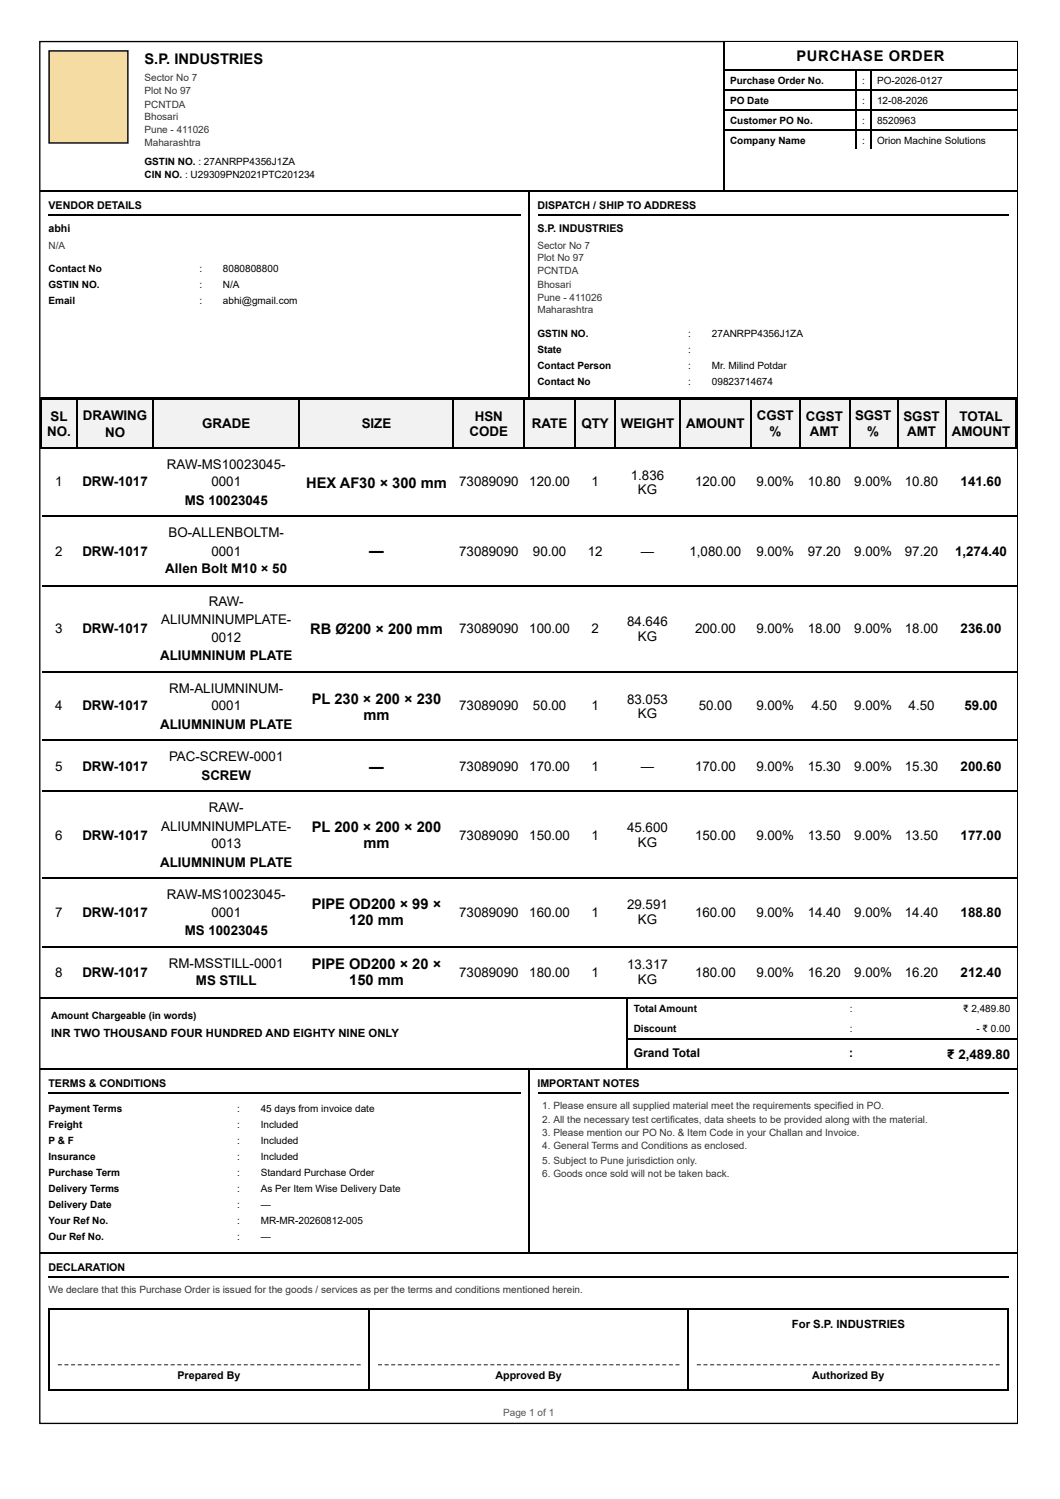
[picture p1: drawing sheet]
<svg xmlns="http://www.w3.org/2000/svg" width="210mm" height="297mm" viewBox="0 0 210 297" stroke-linecap="round" stroke-linejoin="round" font-family="sans-serif">
<defs><g id="words">
<g font-size="2.9">
<text x="28.7" y="12.6">S.P. INDUSTRIES</text>
<text x="158" y="12.1">PURCHASE ORDER</text>
<text x="60.7" y="96.7">HEX AF30 × 300 mm</text>
<text x="73.2" y="110.2">—</text>
<text x="61.5" y="125.9">RB Ø200 × 200 mm</text>
<text x="61.8" y="139.6">PL 230 × 200 × 230</text>
<text x="72.1" y="142.8">mm</text>
<text x="73.2" y="153.1">—</text>
<text x="61.8" y="165">PL 200 × 200 × 200</text>
<text x="72.1" y="168.2">mm</text>
<text x="61.8" y="180.4">PIPE OD200 × 99 ×</text>
<text x="69.3" y="183.5">120 mm</text>
<text x="61.8" y="192.3">PIPE OD200 × 20 ×</text>
<text x="69.3" y="195.4">150 mm</text>
</g>
<g font-size="2.6">
<text x="10" y="83.5">SL</text>
<text x="16.4" y="83.3">DRAWING</text>
<text x="94.2" y="83.5">HSN</text>
<text x="150.1" y="83.3">CGST</text>
<text x="159.8" y="83.5">CGST</text>
<text x="169.6" y="83.3">SGST</text>
<text x="179.2" y="83.5">SGST</text>
<text x="190.3" y="83.5">TOTAL</text>
<text x="9.3" y="86.4">NO.</text>
<text x="20.8" y="86.7">NO</text>
<text x="40.1" y="84.8">GRADE</text>
<text x="71.7" y="84.8">SIZE</text>
<text x="93.1" y="86.4">CODE</text>
<text x="105.5" y="84.8">RATE</text>
<text x="115.3" y="84.8">QTY</text>
<text x="123.1" y="84.8">WEIGHT</text>
<text x="136.1" y="84.8">AMOUNT</text>
<text x="152.6" y="86.4">%</text>
<text x="160.6" y="86.4">AMT</text>
<text x="172" y="86.4">%</text>
<text x="179.9" y="86.4">AMT</text>
<text x="188.8" y="86.4">AMOUNT</text>
<text x="33.1" y="93">RAW-MS10023045-</text>
<text x="125.1" y="95.2">1.836</text>
<text x="11" y="96.5">1</text>
<text x="16.3" y="96.5">DRW-1017</text>
<text x="36.6" y="100.2">MS 10023045</text>
<text x="41.9" y="96.5">0001</text>
<text x="91.1" y="96.5">73089090</text>
<text x="105" y="96.5">120.00</text>
<text x="117.3" y="96.5">1</text>
<text x="126.5" y="98.1">KG</text>
<text x="137.9" y="96.5">120.00</text>
<text x="150" y="96.5">9.00%</text>
<text x="160.2" y="96.5">10.80</text>
<text x="169.4" y="96.5">9.00%</text>
<text x="179.5" y="96.5">10.80</text>
<text x="190.5" y="96.5">141.60</text>
<text x="33.4" y="106.5">BO-ALLENBOLTM-</text>
<text x="11" y="110.2">2</text>
<text x="16.3" y="110.2">DRW-1017</text>
<text x="32.8" y="113.7">Allen Bolt M10 × 50</text>
<text x="41.9" y="110.2">0001</text>
<text x="91.1" y="110.2">73089090</text>
<text x="105.7" y="110.2">90.00</text>
<text x="116.6" y="110.2">12</text>
<text x="127.1" y="110.2">—</text>
<text x="136.7" y="110.2">1,080.00</text>
<text x="150" y="110.2">9.00%</text>
<text x="160.2" y="110.2">97.20</text>
<text x="169.4" y="110.2">9.00%</text>
<text x="179.5" y="110.2">97.20</text>
<text x="189.4" y="110.2">1,274.40</text>
<text x="11" y="125.6">3</text>
<text x="16.3" y="125.6">DRW-1017</text>
<text x="32" y="123.7">ALIUMNINUMPLATE-</text>
<text x="41.4" y="120.3">RAW-</text>
<text x="91.1" y="125.6">73089090</text>
<text x="105" y="125.6">100.00</text>
<text x="117.3" y="125.6">2</text>
<text x="124.4" y="124.3">84.646</text>
<text x="137.9" y="125.6">200.00</text>
<text x="150" y="125.6">9.00%</text>
<text x="160.2" y="125.6">18.00</text>
<text x="169.4" y="125.6">9.00%</text>
<text x="179.5" y="125.6">18.00</text>
<text x="190.5" y="125.6">236.00</text>
<text x="31.8" y="130.9">ALIUMNINUM PLATE</text>
<text x="41.9" y="127.4">0012</text>
<text x="126.5" y="127.2">KG</text>
<text x="33.6" y="137.5">RM-ALIUMNINUM-</text>
<text x="11" y="140.9">4</text>
<text x="16.3" y="140.9">DRW-1017</text>
<text x="41.9" y="140.9">0001</text>
<text x="91.1" y="140.9">73089090</text>
<text x="105.7" y="140.9">50.00</text>
<text x="117.3" y="140.9">1</text>
<text x="124.4" y="139.6">83.053</text>
<text x="126.5" y="142.5">KG</text>
<text x="138.6" y="140.9">50.00</text>
<text x="150" y="140.9">9.00%</text>
<text x="160.9" y="140.9">4.50</text>
<text x="169.4" y="140.9">9.00%</text>
<text x="180.2" y="140.9">4.50</text>
<text x="191.3" y="140.9">59.00</text>
<text x="31.8" y="144.6">ALIUMNINUM PLATE</text>
<text x="11" y="152.8">5</text>
<text x="16.3" y="152.8">DRW-1017</text>
<text x="33.5" y="151">PAC-SCREW-0001</text>
<text x="40" y="154.7">SCREW</text>
<text x="91.1" y="152.8">73089090</text>
<text x="105" y="152.8">170.00</text>
<text x="117.3" y="152.8">1</text>
<text x="127.1" y="152.8">—</text>
<text x="137.9" y="152.8">170.00</text>
<text x="150" y="152.8">9.00%</text>
<text x="160.2" y="152.8">15.30</text>
<text x="169.4" y="152.8">9.00%</text>
<text x="179.5" y="152.8">15.30</text>
<text x="190.5" y="152.8">200.60</text>
<text x="41.4" y="161">RAW-</text>
<text x="11" y="166.6">6</text>
<text x="16.3" y="166.6">DRW-1017</text>
<text x="32" y="164.7">ALIUMNINUMPLATE-</text>
<text x="91.1" y="166.6">73089090</text>
<text x="105" y="166.6">150.00</text>
<text x="117.3" y="166.6">1</text>
<text x="124.4" y="165">45.600</text>
<text x="126.5" y="167.9">KG</text>
<text x="137.9" y="166.6">150.00</text>
<text x="150" y="166.6">9.00%</text>
<text x="160.2" y="166.6">13.50</text>
<text x="169.4" y="166.6">9.00%</text>
<text x="179.5" y="166.6">13.50</text>
<text x="190.5" y="166.6">177.00</text>
<text x="31.8" y="171.9">ALIUMNINUM PLATE</text>
<text x="41.9" y="168.2">0013</text>
<text x="33.1" y="178.2">RAW-MS10023045-</text>
<text x="11" y="181.9">7</text>
<text x="16.3" y="181.9">DRW-1017</text>
<text x="36.6" y="185.4">MS 10023045</text>
<text x="41.9" y="181.9">0001</text>
<text x="91.1" y="181.9">73089090</text>
<text x="105" y="181.9">160.00</text>
<text x="117.3" y="181.9">1</text>
<text x="124.4" y="180.4">29.591</text>
<text x="126.5" y="183.3">KG</text>
<text x="137.9" y="181.9">160.00</text>
<text x="150" y="181.9">9.00%</text>
<text x="160.2" y="181.9">14.40</text>
<text x="169.4" y="181.9">9.00%</text>
<text x="179.5" y="181.9">14.40</text>
<text x="190.5" y="181.9">188.80</text>
<text x="33.5" y="192">RM-MSSTILL-0001</text>
<text x="11" y="193.9">8</text>
<text x="16.3" y="193.9">DRW-1017</text>
<text x="38.9" y="195.4">MS STILL</text>
<text x="91.1" y="193.9">73089090</text>
<text x="105" y="193.9">180.00</text>
<text x="117.3" y="193.9">1</text>
<text x="124.4" y="192.3">13.317</text>
<text x="126.5" y="195.2">KG</text>
<text x="137.9" y="193.9">180.00</text>
<text x="150" y="193.9">9.00%</text>
<text x="160.2" y="193.9">16.20</text>
<text x="169.4" y="193.9">9.00%</text>
<text x="179.5" y="193.9">16.20</text>
<text x="190.5" y="193.9">212.40</text>
<text x="187.9" y="210">₹ 2,489.80</text>
</g>
<g font-size="2.4">
<text x="125.7" y="209.7">Grand Total</text>
<text x="168.4" y="209.7">:</text>
</g>
<g font-size="2.2">
<text x="10.1" y="205.8">INR TWO THOUSAND FOUR HUNDRED AND EIGHTY NINE ONLY</text>
<text x="157" y="263.4">For S.P. INDUSTRIES</text>
</g>
<g font-size="2.1">
<text x="9.6" y="41.5">VENDOR DETAILS</text>
<text x="106.6" y="41.5">DISPATCH / SHIP TO ADDRESS</text>
<text x="9.6" y="45.9">abhi</text>
<text x="106.6" y="45.9">S.P. INDUSTRIES</text>
<text x="9.6" y="215.5">TERMS &amp; CONDITIONS</text>
<text x="106.6" y="215.5">IMPORTANT NOTES</text>
<text x="9.6" y="252.1">DECLARATION</text>
<text x="35.2" y="273.5">Prepared By</text>
<text x="98.3" y="273.5">Approved By</text>
<text x="161.1" y="273.5">Authorized By</text>
</g>
<g font-size="2" fill="#333">
<text x="28.7" y="16.1">Sector No 7</text>
<text x="28.7" y="18.7">Plot No 97</text>
<text x="28.7" y="21.3">PCNTDA</text>
<text x="28.7" y="23.7">Bhosari</text>
<text x="28.7" y="26.4">Pune - 411026</text>
<text x="28.7" y="29">Maharashtra</text>
<text x="9.6" y="49.4">N/A</text>
<text x="106.6" y="49.4">Sector No 7</text>
<text x="106.6" y="51.8">Plot No 97</text>
<text x="106.6" y="54.4">PCNTDA</text>
<text x="106.6" y="57.1">Bhosari</text>
<text x="106.6" y="59.7">Pune - 411026</text>
<text x="106.6" y="62.1">Maharashtra</text>
<text x="107.6" y="220">1 . Please ensure all supplied material meet the requirements specified in PO.</text>
<text x="107.6" y="222.7">2. All the necessary test certificates, data sheets to be provided along with the material.</text>
<text x="107.6" y="225.3">3. Please mention our PO No. &amp; Item Code in your Challan and Invoice.</text>
<text x="107.6" y="228">4. General Terms and Conditions as enclosed.</text>
<text x="107.6" y="230.9">5. Subject to Pune jurisdiction only.</text>
<text x="107.6" y="233.5">6. Goods once sold will not be taken back.</text>
<text x="9.6" y="256.6">We declare that this Purchase Order is issued for the goods / services as per the terms and conditions mentioned herein.</text>
</g>
<g font-size="2">
<text x="144.8" y="16.6">Purchase Order No.</text>
<text x="171" y="16.6">:</text>
<text x="173.9" y="16.6">PO-2026-0127</text>
<text x="144.8" y="20.5">PO Date</text>
<text x="171" y="20.5">:</text>
<text x="173.9" y="20.5">12-08-2026</text>
<text x="144.8" y="24.5">Customer PO No.</text>
<text x="144.8" y="28.5">Company Name</text>
<text x="171" y="24.5">:</text>
<text x="171" y="28.5">:</text>
<text x="173.9" y="24.5">8520963</text>
<text x="173.9" y="28.5">Orion Machine Solutions</text>
<text x="28.7" y="32.7">GSTIN NO. : 27ANRPP4356J1ZA</text>
<text x="28.7" y="35.4">CIN NO. : U29309PN2021PTC201234</text>
<text x="9.6" y="53.9">Contact No</text>
<text x="39.5" y="53.9">:</text>
<text x="44.2" y="53.9">8080808800</text>
<text x="9.6" y="57.1">GSTIN NO.</text>
<text x="39.5" y="57.1">:</text>
<text x="44.2" y="57.1">N/A</text>
<text x="9.6" y="60.2">Email</text>
<text x="39.5" y="60.2">:</text>
<text x="44.2" y="60.2">abhi@gmail.com</text>
<text x="106.6" y="66.9">GSTIN NO.</text>
<text x="106.6" y="70">State</text>
<text x="136.5" y="66.9">:</text>
<text x="136.5" y="70">:</text>
<text x="141.2" y="66.9">27ANRPP4356J1ZA</text>
<text x="106.6" y="73.2">Contact Person</text>
<text x="106.6" y="76.4">Contact No</text>
<text x="136.5" y="73.2">:</text>
<text x="136.5" y="76.4">:</text>
<text x="141.2" y="73.2">Mr. Milind Potdar</text>
<text x="141.2" y="76.4">09823714674</text>
<text x="10.1" y="202.1">Amount Chargeable (in words)</text>
<text x="125.7" y="200.7">Total Amount</text>
<text x="168.5" y="200.7">:</text>
<text x="191" y="200.7">₹ 2,489.80</text>
<text x="125.7" y="204.7">Discount</text>
<text x="168.5" y="204.7">:</text>
<text x="193.6" y="204.7">- ₹ 0.00</text>
<text x="9.6" y="220.6">Payment Terms</text>
<text x="47" y="220.6">:</text>
<text x="51.7" y="220.6">45 days from invoice date</text>
<text x="9.6" y="223.7">Freight</text>
<text x="9.6" y="226.9">P &amp; F</text>
<text x="47" y="223.7">:</text>
<text x="47" y="226.9">:</text>
<text x="51.7" y="223.7">Included</text>
<text x="51.7" y="226.9">Included</text>
<text x="9.6" y="230.1">Insurance</text>
<text x="9.6" y="233.3">Purchase Term</text>
<text x="47" y="230.1">:</text>
<text x="47" y="233.3">:</text>
<text x="51.7" y="230.1">Included</text>
<text x="51.7" y="233.3">Standard Purchase Order</text>
<text x="9.6" y="236.4">Delivery Terms</text>
<text x="9.6" y="239.6">Delivery Date</text>
<text x="47" y="236.4">:</text>
<text x="47" y="239.6">:</text>
<text x="51.7" y="236.4">As Per Item Wise Delivery Date</text>
<text x="51.7" y="239.6">—</text>
<text x="9.6" y="242.8">Your Ref No.</text>
<text x="9.6" y="246">Our Ref No.</text>
<text x="47" y="242.8">:</text>
<text x="47" y="246">:</text>
<text x="51.7" y="242.8">MR-MR-20260812-005</text>
<text x="51.7" y="246">—</text>
</g>
<text font-size="2" fill="#555" x="99.8" y="280.9">Page 1 of 1</text>
</g></defs>
<path d="M7.9 8.2h193.9v274.2h-193.9z" fill="none" stroke="#000" stroke-width=".26"/>
<path d="M143.8 8.4h57.9v5.5h-57.9z" fill="#fff"/>
<path d="M143.6 8.4v29.6M143.8 13.8h57.9M143.8 17.8h57.9M169.8 13.9v15.6M172.7 13.9v15.6M8 37.9h135.5M143.8 21.7h57.9M143.8 25.7h57.9M143.8 37.9h57.9" fill="none" stroke="#000" stroke-width=".26"/>
<path d="M9.6 10h15.9v18.5h-15.9z" fill="#f4dca3"/>
<path d="M9.7 10.1h15.7v18.3h-15.7zM105 38v41M9.6 42.6h93.7M106.7 42.6h93.4M8 78.9h96.9M105.1 78.9h96.6" fill="none" stroke="#000" stroke-width=".26"/>
<g fill="#f2f2f2">
<path d="M8.3 79h6.9v9.8h-6.9z"/>
<path d="M15.2 79h15.3v9.8h-15.3z"/>
<path d="M30.5 79h28.9v9.8h-28.9z"/>
<path d="M59.4 79h30.6v9.8h-30.6z"/>
<path d="M90 79h13.8v9.8h-13.8z"/>
<path d="M103.8 79h10.3v9.8h-10.3z"/>
<path d="M114.1 79h8v9.8h-8z"/>
<path d="M122.1 79h12.9v9.8h-12.9z"/>
<path d="M135 79h13.8v9.8h-13.8z"/>
<path d="M148.8 79h9.8v9.8h-9.8z"/>
<path d="M158.6 79h9.8v9.8h-9.8z"/>
<path d="M168.4 79h9.5v9.8h-9.5z"/>
<path d="M177.9 79h9.8v9.8h-9.8z"/>
<path d="M187.7 79h14v9.8h-14z"/>
</g>
<g fill="none" stroke="#000" stroke-width=".26">
<path d="M8 79.2h193.7M8.2 79v10.1M15.3 79v10.1M30.4 79v10.1M59.2 79v10.1M89.9 79v10.1M103.9 79v10.1M114 79v10.1M121.9 79v10.1M134.9 79v10.1M148.9 79v10.1M158.7 79v10.1"/>
<path d="M168.5 79v10.1M178 79v10.1M187.5 79v10.1M201.6 79v10.1M8 88.9h193.7M8.3 102.4h193.4M8.3 116.2h193.4M8.3 133.4h193.4M8.3 146.9h193.4M8.3 156.9h193.4M8.3 174.1h193.4M8 198h193.7"/>
<path d="M8.3 187.9h193.4M124.3 197.8v14.3M8 212h116.2M9.6 216.7h93.7M106.7 216.7h93.4M124.4 206.2h77.3M124.4 212h77.3M9.6 253.3h190.5"/>
</g>
<g fill="#555">
<path d="M11.5 270.6h.8v.2h-.8zM12.8 270.6h.8v.2h-.8zM14.1 270.6h.8v.2h-.8zM15.4 270.6h.8v.2h-.8zM16.7 270.6h.8v.2h-.8zM18.1 270.6h.7v.2h-.7zM19.4 270.6h.8v.2h-.8zM20.7 270.6h.8v.2h-.8zM22 270.6h.8v.2h-.8zM23.3 270.6h.8v.2h-.8zM24.6 270.6h.8v.2h-.8zM26 270.6h.7v.2h-.7zM27.3 270.6h.8v.2h-.8zM28.6 270.6h.8v.2h-.8zM29.9 270.6h.8v.2h-.8zM31.2 270.6h.8v.2h-.8zM32.5 270.6h.8v.2h-.8zM33.9 270.6h.7v.2h-.7zM35.2 270.6h.8v.2h-.8zM36.5 270.6h.8v.2h-.8zM37.8 270.6h.8v.2h-.8zM39.1 270.6h.8v.2h-.8zM40.4 270.6h.8v.2h-.8zM41.8 270.6h.8v.2h-.8zM43.1 270.6h.8v.2h-.8zM44.4 270.6h.8v.2h-.8zM45.7 270.6h.8v.2h-.8zM47 270.6h.8v.2h-.8zM48.3 270.6h.8v.2h-.8zM49.7 270.6h.8v.2h-.8zM51 270.6h.8v.2h-.8zM52.3 270.6h.8v.2h-.8zM53.6 270.6h.8v.2h-.8zM54.9 270.6h.8v.2h-.8zM56.2 270.6h.8v.2h-.8zM57.6 270.6h.8v.2h-.8zM58.9 270.6h.8v.2h-.8zM60.2 270.6h.8v.2h-.8zM61.5 270.6h.8v.2h-.8zM62.8 270.6h.8v.2h-.8zM64.1 270.6h.8v.2h-.8zM65.5 270.6h.8v.2h-.8zM66.8 270.6h.8v.2h-.8zM68.1 270.6h.8v.2h-.8zM69.4 270.6h.8v.2h-.8zM70.7 270.6h.8v.2h-.8z"/>
<path d="M75 270.6h.8v.2h-.8zM76.3 270.6h.8v.2h-.8zM77.6 270.6h.8v.2h-.8zM78.9 270.6h.8v.2h-.8zM80.2 270.6h.8v.2h-.8zM81.5 270.6h.8v.2h-.8zM82.8 270.6h.8v.2h-.8zM84.1 270.6h.8v.2h-.8zM85.5 270.6h.7v.2h-.7zM86.8 270.6h.8v.2h-.8zM88.1 270.6h.8v.2h-.8zM89.4 270.6h.8v.2h-.8zM90.7 270.6h.8v.2h-.8zM92 270.6h.8v.2h-.8zM93.3 270.6h.8v.2h-.8zM94.6 270.6h.8v.2h-.8zM95.9 270.6h.8v.2h-.8zM97.3 270.6h.7v.2h-.7zM98.6 270.6h.8v.2h-.8zM99.9 270.6h.8v.2h-.8zM101.2 270.6h.8v.2h-.8zM102.5 270.6h.8v.2h-.8zM103.8 270.6h.8v.2h-.8zM105.1 270.6h.8v.2h-.8zM106.4 270.6h.8v.2h-.8zM107.7 270.6h.8v.2h-.8zM109.1 270.6h.7v.2h-.7zM110.4 270.6h.8v.2h-.8zM111.7 270.6h.8v.2h-.8zM113 270.6h.8v.2h-.8zM114.3 270.6h.8v.2h-.8zM115.6 270.6h.8v.2h-.8zM116.9 270.6h.8v.2h-.8zM118.2 270.6h.8v.2h-.8zM119.5 270.6h.8v.2h-.8zM120.9 270.6h.7v.2h-.7zM122.2 270.6h.8v.2h-.8zM123.5 270.6h.8v.2h-.8zM124.8 270.6h.8v.2h-.8zM126.1 270.6h.8v.2h-.8zM127.4 270.6h.8v.2h-.8zM128.7 270.6h.8v.2h-.8zM130 270.6h.8v.2h-.8zM131.3 270.6h.8v.2h-.8zM132.7 270.6h.7v.2h-.7zM134 270.6h.8v.2h-.8z"/>
<path d="M138.2 270.6h.8v.2h-.8zM139.5 270.6h.8v.2h-.8zM140.8 270.6h.8v.2h-.8zM142.2 270.6h.7v.2h-.7zM143.5 270.6h.8v.2h-.8zM144.8 270.6h.8v.2h-.8zM146.1 270.6h.8v.2h-.8zM147.4 270.6h.8v.2h-.8zM148.7 270.6h.8v.2h-.8zM150.1 270.6h.7v.2h-.7zM151.4 270.6h.8v.2h-.8zM152.7 270.6h.8v.2h-.8zM154 270.6h.8v.2h-.8zM155.3 270.6h.8v.2h-.8zM156.6 270.6h.8v.2h-.8zM158 270.6h.8v.2h-.8zM159.3 270.6h.8v.2h-.8zM160.6 270.6h.8v.2h-.8zM161.9 270.6h.8v.2h-.8zM163.2 270.6h.8v.2h-.8zM164.5 270.6h.8v.2h-.8zM165.9 270.6h.8v.2h-.8zM167.2 270.6h.8v.2h-.8zM168.5 270.6h.8v.2h-.8zM169.8 270.6h.8v.2h-.8zM171.1 270.6h.8v.2h-.8zM172.4 270.6h.8v.2h-.8zM173.8 270.6h.8v.2h-.8zM175.1 270.6h.8v.2h-.8zM176.4 270.6h.8v.2h-.8zM177.7 270.6h.8v.2h-.8zM179 270.6h.8v.2h-.8zM180.3 270.6h.8v.2h-.8zM181.7 270.6h.8v.2h-.8zM183 270.6h.8v.2h-.8zM184.3 270.6h.8v.2h-.8zM185.6 270.6h.8v.2h-.8zM186.9 270.6h.8v.2h-.8zM188.2 270.6h.8v.2h-.8zM189.6 270.6h.8v.2h-.8zM190.9 270.6h.8v.2h-.8zM192.2 270.6h.8v.2h-.8zM193.5 270.6h.8v.2h-.8zM194.8 270.6h.8v.2h-.8zM196.2 270.6h.7v.2h-.7zM197.5 270.6h.8v.2h-.8z"/>
</g>
<path d="M105 212.1v36.5M8 248.5h193.7M9.6 259.6h190.5M9.7 259.5v16.4M73.2 259.5v16.4M136.5 259.5v16.4M200 259.5v16.4M9.6 275.7h190.5" fill="none" stroke="#000" stroke-width=".26"/>
<use href="#words"/>
</svg>
